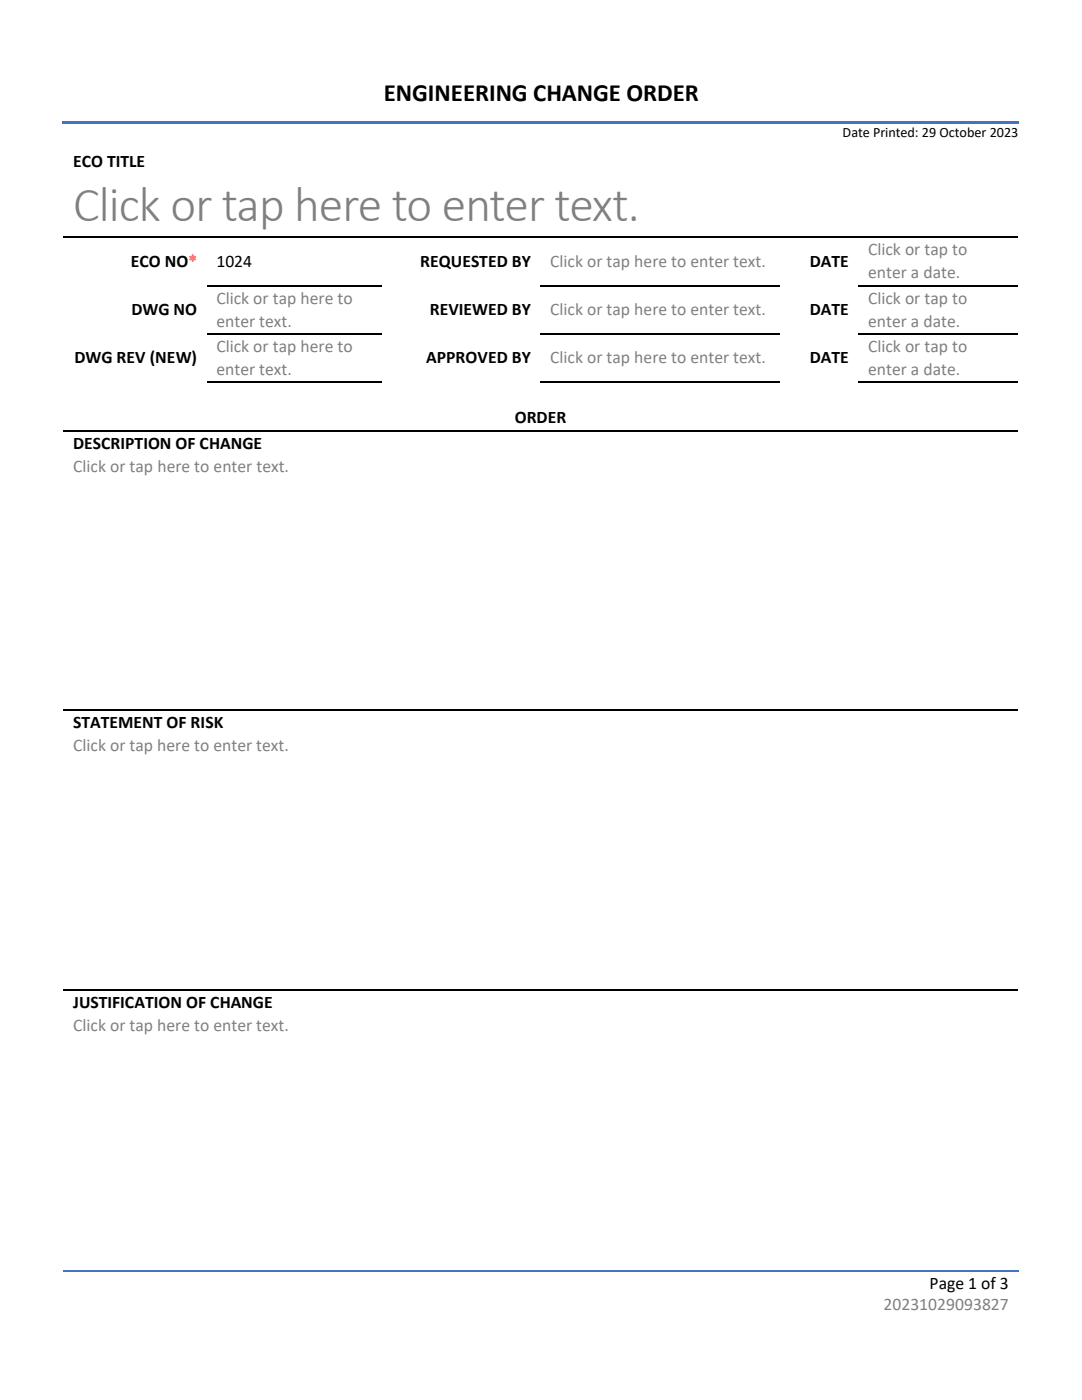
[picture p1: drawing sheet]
<svg xmlns="http://www.w3.org/2000/svg" width="216mm" height="279mm" viewBox="0 0 216 279" stroke-linecap="round" stroke-linejoin="round" font-family="sans-serif">
<defs><g id="words">
<text font-size="9.9" fill="#808080" x="14.6" y="44.2">Click or tap here to enter text.</text>
<text font-size="5" x="76.6" y="20.1">ENGINEERING CHANGE ORDER</text>
<g font-size="3.5">
<text x="14.6" y="33.2">ECO TITLE</text>
<text x="26.1" y="53.3">ECO NO*</text>
<text x="43.2" y="53.3">1024</text>
<text x="83.8" y="53.3">REQUESTED BY</text>
<text x="161.6" y="53.3">DATE</text>
<text x="26.2" y="62.9">DWG NO</text>
<text x="85.8" y="62.9">REVIEWED BY</text>
<text x="161.6" y="62.9">DATE</text>
<text x="14.9" y="72.5">DWG REV (NEW)</text>
<text x="85.1" y="72.5">APPROVED BY</text>
<text x="161.6" y="72.5">DATE</text>
<text x="14.6" y="89.5">DESCRIPTION OF CHANGE</text>
<text x="102.7" y="84.5">ORDER</text>
<text x="14.6" y="145.3">STATEMENT OF RISK</text>
<text x="14.6" y="201.1">JUSTIFICATION OF CHANGE</text>
<text x="185.5" y="257.2">Page 1 of 3</text>
</g>
<g font-size="3.5" fill="#808080">
<text x="109.8" y="53.3">Click or tap here to enter text.</text>
<text x="173.2" y="50.9">Click or tap to</text>
<text x="173.2" y="55.5">enter a date.</text>
<text x="43.2" y="60.6">Click or tap here to</text>
<text x="43.2" y="65.2">enter text.</text>
<text x="109.8" y="62.9">Click or tap here to enter text.</text>
<text x="173.2" y="60.6">Click or tap to</text>
<text x="173.2" y="65.2">enter a date.</text>
<text x="43.2" y="70.2">Click or tap here to</text>
<text x="173.2" y="70.2">Click or tap to</text>
<text x="43.2" y="74.9">enter text.</text>
<text x="109.8" y="72.5">Click or tap here to enter text.</text>
<text x="173.2" y="74.9">enter a date.</text>
<text x="14.6" y="94.2">Click or tap here to enter text.</text>
<text x="14.6" y="150">Click or tap here to enter text.</text>
<text x="14.6" y="205.8">Click or tap here to enter text.</text>
<text x="176.3" y="261.5">20231029093827</text>
</g>
<text font-size="2.8" x="168.1" y="27.3">Date Printed: 29 October 2023</text>
</g></defs>
<g fill="#4472c4">
<path d="M12.4 24.1h38.2v.5h-38.2z" fill-rule="evenodd"/>
<path d="M50.3 24.1h.5v.5h-.5z" fill-rule="evenodd"/>
<path d="M50.8 24.1h114.6v.5h-114.6z" fill-rule="evenodd"/>
<path d="M165.2 24.1h.5v.5h-.5z" fill-rule="evenodd"/>
<path d="M165.7 24.1h37.5v.5h-37.5z" fill-rule="evenodd"/>
</g>
<path d="M12.7 253.6h154.3" fill="none" stroke="#4472c4" stroke-width=".34"/>
<path d="M167 253.4h.3v.4h-.3z" fill-rule="evenodd" fill="#4472c4"/>
<path d="M167.3 253.6h35.9" fill="none" stroke="#4472c4" stroke-width=".34"/>
<g fill="none" stroke="#000" stroke-width=".34">
<path d="M12.7 47.3h28.6M41.3 57h34.8M41.6 47.3h34.5M76.5 47.3h31.4M107.9 57h47.7M108.2 47.3h47.4M155.9 47.3h15.4M171.3 57h31.8M171.7 47.3h31.4M41.3 66.6h34.8M41.3 76.3h34.8M107.9 66.6h47.7"/>
<path d="M107.9 76.3h47.7M171.3 66.6h31.8M171.3 76.3h31.8M12.7 85.9h190.4M12.7 141.7h190.4M12.7 197.6h190.4"/>
</g>
<g fill="#000">
<path d="M41.3 47.2h.3v.3h-.3z" fill-rule="evenodd"/>
<path d="M76.1 47.2h.4v.3h-.4z" fill-rule="evenodd"/>
<path d="M107.9 47.2h.3v.3h-.3z" fill-rule="evenodd"/>
<path d="M155.6 47.2h.3v.3h-.3z" fill-rule="evenodd"/>
<path d="M171.3 47.2h.4v.3h-.4z" fill-rule="evenodd"/>
</g>
<use href="#words"/>
</svg>
